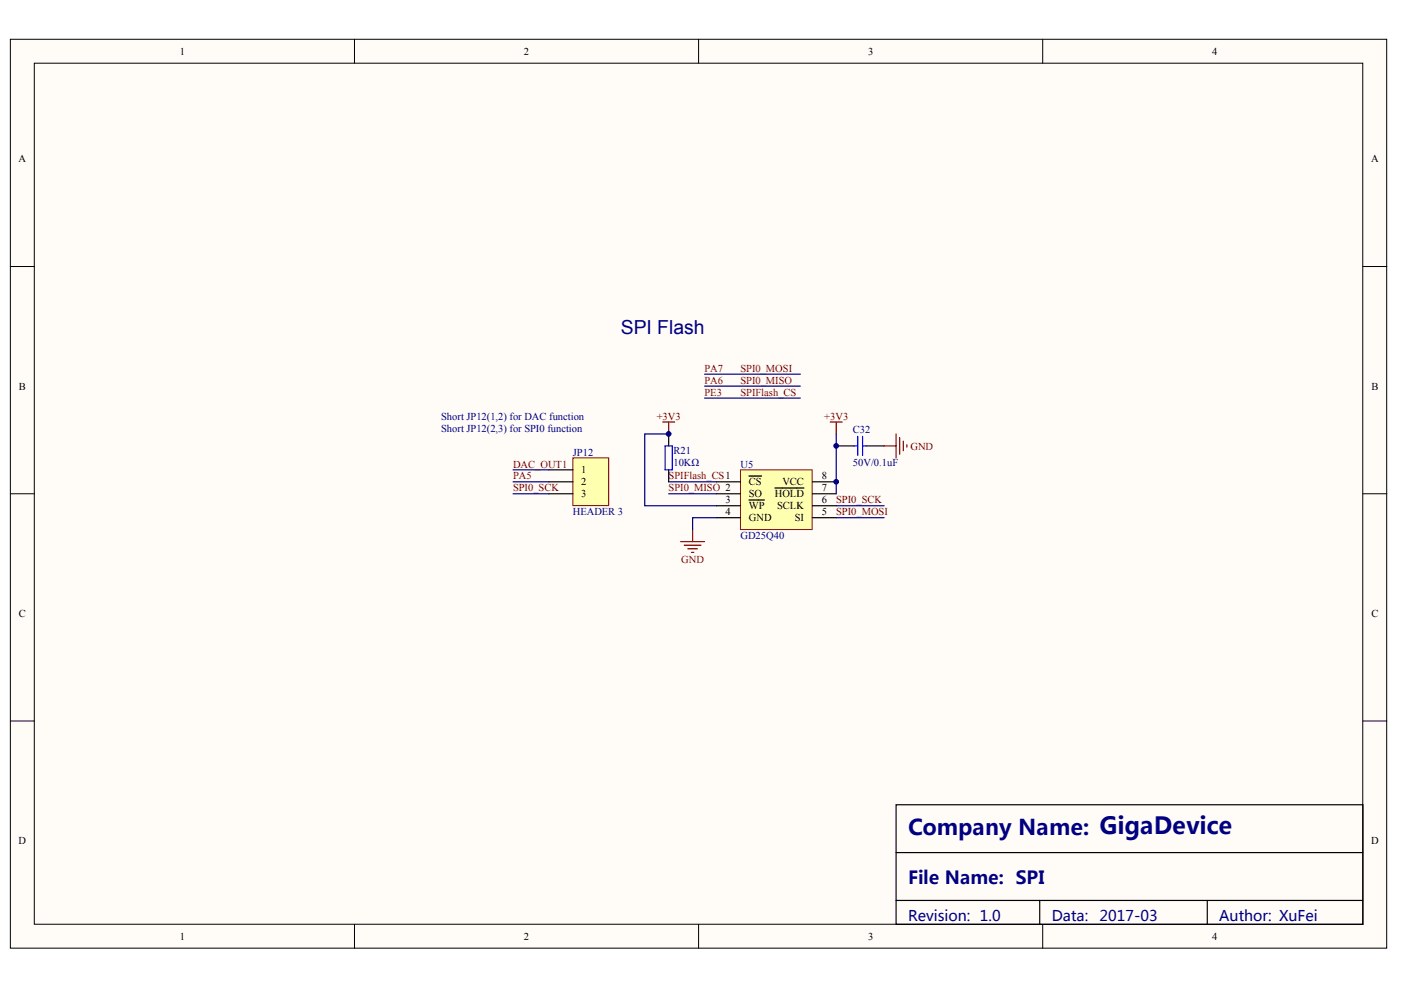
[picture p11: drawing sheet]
<svg xmlns="http://www.w3.org/2000/svg" width="297mm" height="210mm" viewBox="0 0 297 210" stroke-linecap="round" stroke-linejoin="round" font-family="sans-serif">
<defs><g id="words">
<text font-size="4.6" fill="#000080" x="192.5" y="177">Company Name: GigaDevice</text>
<text font-size="4.1" fill="#000080" x="131.6" y="70.9">SPI Flash</text>
<text font-size="3.8" fill="#000080" x="192.5" y="187.4">File Name: SPI</text>
<g font-size="3.1" fill="#000080">
<text x="192.5" y="195.2">Revision: 1.0</text>
<text x="223" y="195.2">Data:</text>
<text x="233.1" y="195.2">2017-03</text>
<text x="258.5" y="195.2">Author: XuFei</text>
</g>
<g font-size="2.2">
<text x="38.1" y="11.6">1</text>
<text x="111.1" y="11.6">2</text>
<text x="184" y="11.6">3</text>
<text x="257" y="11.6">4</text>
<text x="3.9" y="34.4">A</text>
<text x="290.7" y="34.4">A</text>
<text x="4" y="82.6">B</text>
<text x="290.8" y="82.6">B</text>
<text x="123.2" y="100.4">1</text>
<text x="174.3" y="101.7">8</text>
<text x="123.2" y="102.9">2</text>
<text x="123.2" y="105.5">3</text>
<text x="153.8" y="106.7">3</text>
<text x="158.8" y="102.9">CS</text>
<text x="158.8" y="105.5">SO</text>
<text x="158.8" y="108">WP</text>
<text x="164.3" y="105.5">HOLD</text>
<text x="164.8" y="108">SCLK</text>
<text x="165.9" y="102.9">VCC</text>
<text x="174.3" y="106.7">6</text>
<text x="174.3" y="104.2">7</text>
<text x="153.8" y="109.3">4</text>
<text x="158.8" y="110.5">GND</text>
<text x="168.5" y="110.5">SI</text>
<text x="174.3" y="109.3">5</text>
<text x="4" y="130.8">C</text>
<text x="290.8" y="130.8">C</text>
<text x="3.9" y="179">D</text>
<text x="290.7" y="179">D</text>
<text x="38.1" y="199.3">1</text>
<text x="111.1" y="199.3">2</text>
<text x="184" y="199.3">3</text>
<text x="257" y="199.3">4</text>
</g>
<g font-size="2.2" fill="#800000">
<text x="149.4" y="83.9">PE3</text>
<text x="149.4" y="81.4">PA6</text>
<text x="149.4" y="78.8">PA7</text>
<text x="157" y="81.4">SPI0_MISO</text>
<text x="157" y="78.8">SPI0_MOSI</text>
<text x="157" y="83.9">SPIFlash_CS</text>
<text x="139.2" y="89">+3V3</text>
<text x="174.8" y="89">+3V3</text>
<text x="193" y="95.3">GND</text>
<text x="108.8" y="101.7">PA5</text>
<text x="108.8" y="99.1">DAC_OUT1</text>
<text x="141.8" y="101.7">SPIFlash_CS1</text>
<text x="108.8" y="104.2">SPI0_SCK</text>
<text x="141.8" y="104.2">SPI0_MISO 2</text>
<text x="177.3" y="106.7">SPI0_SCK</text>
<text x="177.3" y="109.3">SPI0_MOSI</text>
<text x="144.4" y="119.4">GND</text>
</g>
<g font-size="2.2" fill="#000080">
<text x="93.6" y="89">Short JP12(1,2) for DAC function</text>
<text x="93.6" y="91.5">Short JP12(2,3) for SPI0 function</text>
<text x="180.9" y="91.8">C32</text>
<text x="121.5" y="96.6">JP12</text>
<text x="142.8" y="96.3">R21</text>
<text x="142.8" y="98.9">10KΩ</text>
<text x="157" y="99.1">U5</text>
<text x="180.9" y="98.9">50V/0.1uF</text>
<text x="121.5" y="109.3">HEADER 3</text>
<text x="157" y="114.3">GD25Q40</text>
</g>
</g></defs>
<g fill="#fffcf8" stroke="#000" stroke-width=".21">
<path d="M2.2 8.3h291.8v192.7h-291.8z"/>
<path d="M7.3 13.4h281.6v182.6h-281.6z"/>
</g>
<path d="M75.2 8.3v5.1M148.1 8.3v5.1M221.1 8.3v5.1M2.2 56.5h5.1M289 56.5h5M2.2 104.7h5.1M289 104.7h5M2.2 152.9h5.1M289 152.9h5M75.2 196v5.1M148.1 196v5.1M221.1 196v5.1" fill="none" stroke="#000" stroke-width=".21"/>
<path d="M190 170.6h99v25.4h-99zM190 180.8h99M190 190.9h99M220.4 190.9v5.1M256 190.9v5.1" fill="none" stroke="#000" stroke-width=".25"/>
<path d="M157 99.6h15.2v12.7h-15.2z" fill="#ffffb0" stroke="#800000" stroke-width=".21"/>
<g fill="none" stroke="#000" stroke-width=".25">
<path d="M141.8 92v2.5M141.8 99.6v2.6M177.3 94.5h3.8M183.6 94.5h3.8M151.9 102.2h5.1M151.9 104.7h5.1M151.9 107.2h5.1M151.9 109.8h5.1M158.8 100.9h2.7M158.8 106h3.3M164.3 103.5h6.1M172.2 102.2h5.1"/>
<path d="M172.2 104.7h5.1M172.2 107.2h5.1M172.2 109.8h5.1"/>
</g>
<g fill="none" stroke="#800000" stroke-width=".25">
<path d="M140.5 89.5h2.5M141.8 89.5v2.5M176 89.5h2.6M177.3 89.5v2.5M187.4 94.5h2.6M190 92v5.1M190.7 92.8v3.5M191.5 93.5v2.1M192.3 94.3v.5M144.3 114.8h5.1M145.1 115.6h3.5M145.8 116.4h2.1"/>
<path d="M146.6 117.1h.5M146.8 112.3v2.5"/>
</g>
<path d="M141.8 92h-5.1v15.2h15.2M149.4 81.9h20.3M149.4 84.4h20.3M177.3 92v12.7M141.8 102.2h10.1M141.8 104.7h10.1M151.9 109.8h-5.1v2.5M177.3 109.8h10.1M177.3 107.2h10.1" fill="none" stroke="#000080" stroke-width=".25"/>
<path d="M141 94.5h1.5v5.1h-1.5zM181.1 94.5h.8M181.9 92.5v4.1M182.9 94.5h.7M182.9 92.5v4.1" fill="none" stroke="#00f" stroke-width=".25"/>
<path d="M121.5 97.1h7.6v10.1h-7.6z" fill="#ffffb0" stroke="#800000" stroke-width=".21"/>
<path d="M116.4 99.6h5.1M116.4 102.2h5.1M116.4 104.7h5.1" fill="none" stroke="#000" stroke-width=".25"/>
<path d="M149.4 79.3h20.3M108.8 99.6h7.6M108.8 102.2h7.6M108.8 104.7h7.6" fill="none" stroke="#000080" stroke-width=".25"/>
<g fill="#000080" stroke="#000080" stroke-width=".21">
<circle cx="141.8" cy="92" r=".49"/>
<circle cx="177.3" cy="102.1" r=".49"/>
<circle cx="177.3" cy="94.5" r=".49"/>
</g>
<use href="#words"/>
</svg>
